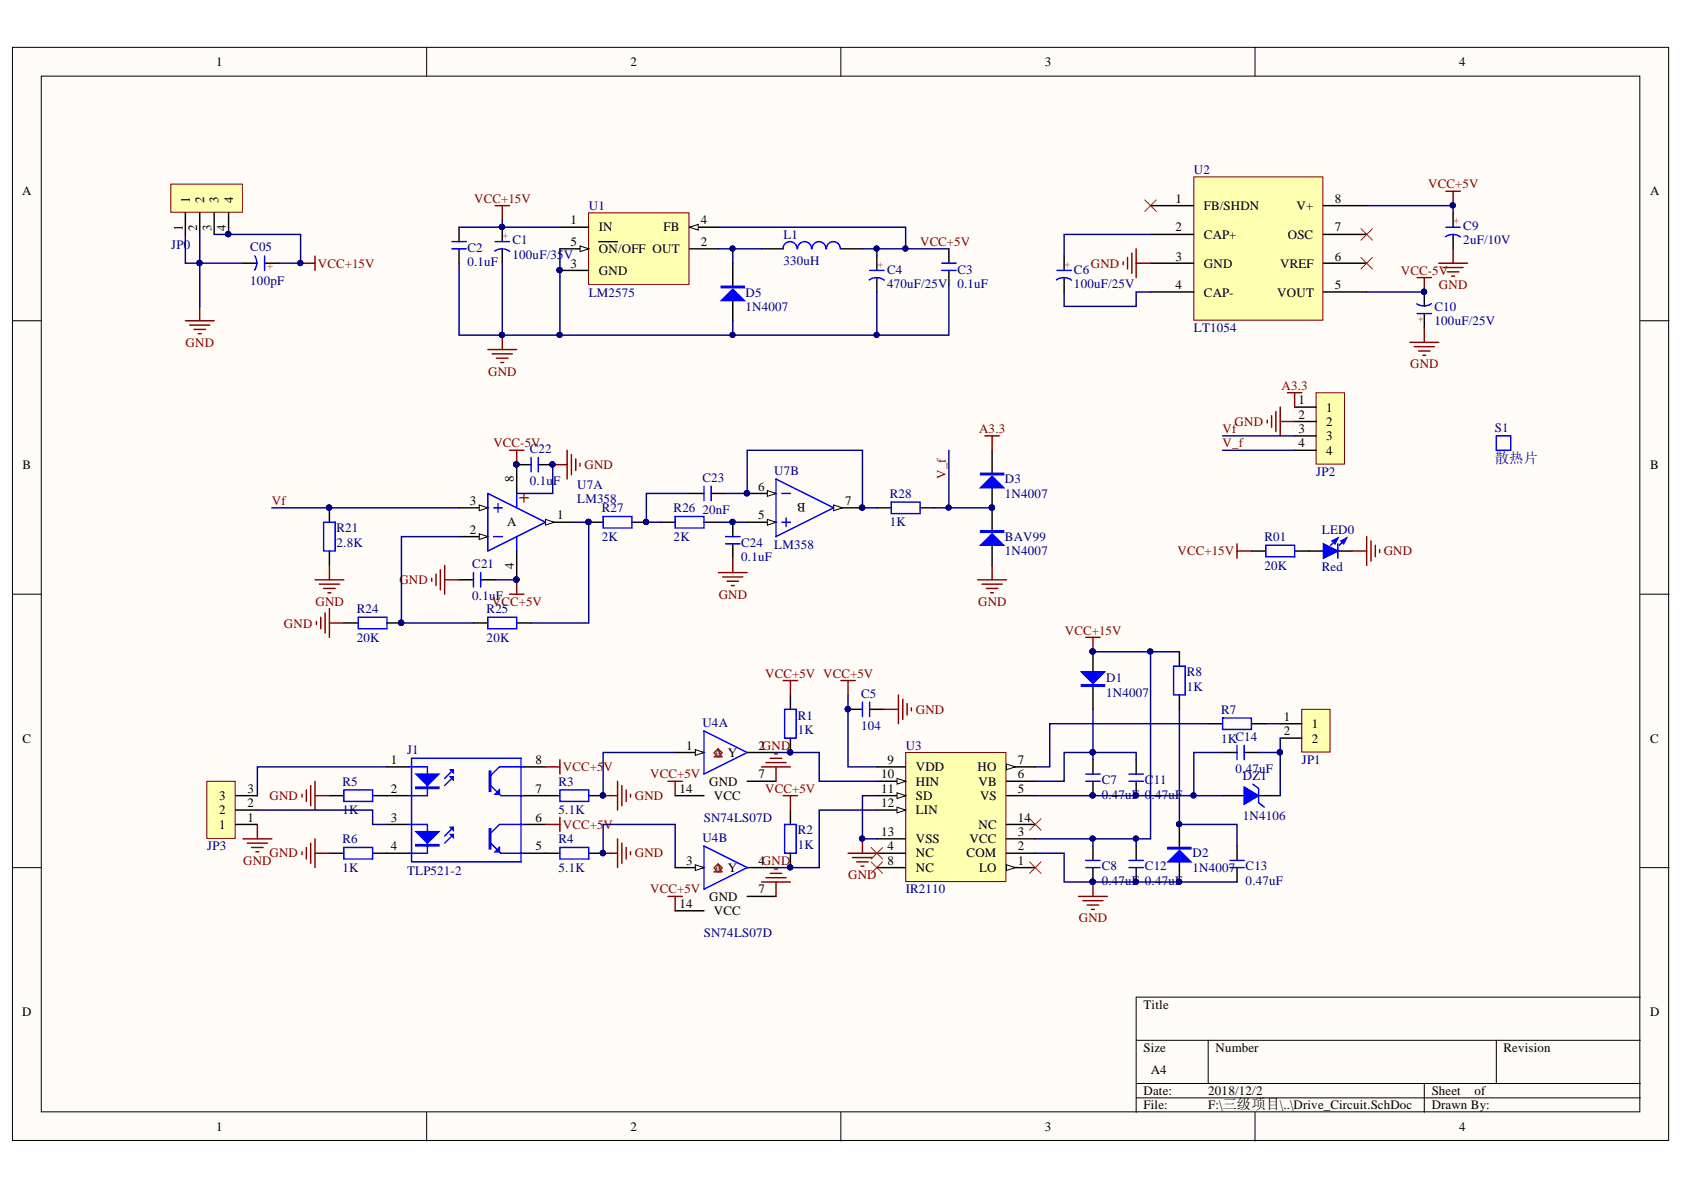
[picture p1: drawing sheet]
<svg xmlns="http://www.w3.org/2000/svg" width="297mm" height="210mm" viewBox="0 0 297 210" stroke-linecap="round" stroke-linejoin="round" font-family="sans-serif">
<defs><g id="words">
<text font-size="2.5" fill="#000080" x="263.7" y="81.7">散热片</text>
<g font-size="2.3">
<text x="38.1" y="11.7">1</text>
<text x="111.2" y="11.7">2</text>
<text x="184.3" y="11.7">3</text>
<text x="257.4" y="11.7">4</text>
<text x="3.9" y="34.5">A</text>
<text x="33.5" y="35.7" transform="rotate(-90 33.5 35.7)">1</text>
<text x="36" y="35.7" transform="rotate(-90 36 35.7)">2</text>
<text x="38.6" y="35.7" transform="rotate(-90 38.6 35.7)">3</text>
<text x="41.1" y="35.7" transform="rotate(-90 41.1 35.7)">4</text>
<text x="207.4" y="35.7">1</text>
<text x="235.4" y="35.7">8</text>
<text x="291.1" y="34.5">A</text>
<text x="32.2" y="40.7" transform="rotate(-90 32.2 40.7)">1</text>
<text x="34.8" y="40.7" transform="rotate(-90 34.8 40.7)">2</text>
<text x="37.3" y="40.7" transform="rotate(-90 37.3 40.7)">3</text>
<text x="39.8" y="40.7" transform="rotate(-90 39.8 40.7)">4</text>
<text x="100.6" y="39.5">1</text>
<text x="105.6" y="40.8">IN</text>
<text x="117" y="40.8">FB</text>
<text x="123.6" y="39.5">4</text>
<text x="207.4" y="40.8">2</text>
<text x="212.4" y="37">FB/SHDN</text>
<text x="228.7" y="37">V+</text>
<text x="235.4" y="40.8">7</text>
<text x="100.6" y="43.4">5</text>
<text x="100.6" y="47.2">3</text>
<text x="105.6" y="44.7">ON/OFF OUT</text>
<text x="123.6" y="43.4">2</text>
<text x="207.4" y="46">3</text>
<text x="212.4" y="42.1">CAP+</text>
<text x="212.4" y="47.2">GND</text>
<text x="225.8" y="47.2">VREF</text>
<text x="227.2" y="42.1">OSC</text>
<text x="235.4" y="46">6</text>
<text x="105.6" y="48.5">GND</text>
<text x="207.4" y="51">4</text>
<text x="212.4" y="52.3">CAP-</text>
<text x="225.3" y="52.3">VOUT</text>
<text x="235.4" y="51">5</text>
<text x="229" y="71.3">1</text>
<text x="229" y="73.9">2</text>
<text x="229" y="76.4">3</text>
<text x="233.9" y="72.6">1</text>
<text x="233.9" y="75.1">2</text>
<text x="233.9" y="77.7">3</text>
<text x="4" y="82.7">B</text>
<text x="229" y="78.9">4</text>
<text x="233.9" y="80.2">4</text>
<text x="291.1" y="82.7">B</text>
<text x="82.9" y="89.1">3</text>
<text x="90.7" y="85" transform="rotate(-90 90.7 85)">8</text>
<text x="133.7" y="86.5">6</text>
<text x="142.1" y="88.8" transform="rotate(-180 142.1 88.8)">B</text>
<text x="149.1" y="89.1">7</text>
<text x="82.9" y="94.1">2</text>
<text x="89.5" y="92.9">A</text>
<text x="98.3" y="91.6">1</text>
<text x="133.7" y="91.6">5</text>
<text x="90.7" y="100.4" transform="rotate(-90 90.7 100.4)">4</text>
<text x="4" y="131">C</text>
<text x="226.5" y="127.2">1</text>
<text x="226.5" y="129.7">2</text>
<text x="231.4" y="128.4">1</text>
<text x="231.4" y="131">2</text>
<text x="291.1" y="131">C</text>
<text x="68.9" y="134.8">1</text>
<text x="94.5" y="134.8">8</text>
<text x="121" y="132.2">1</text>
<text x="125.9" y="133.5">A Y</text>
<text x="133.8" y="137.3">7</text>
<text x="133.8" y="132.2">2GND</text>
<text x="155.4" y="137.3">10</text>
<text x="156.5" y="134.8">9</text>
<text x="161.5" y="136">VDD</text>
<text x="172.4" y="136">HO</text>
<text x="179.5" y="137.3">6</text>
<text x="179.5" y="134.8">7</text>
<text x="38.6" y="143.6">2</text>
<text x="38.6" y="141.1">3</text>
<text x="43.6" y="142.4">2</text>
<text x="43.6" y="139.8">3</text>
<text x="68.9" y="139.8">2</text>
<text x="94.5" y="139.8">7</text>
<text x="119.8" y="139.8">14</text>
<text x="125.1" y="138.6">GND</text>
<text x="125.9" y="141.1">VCC</text>
<text x="155.4" y="139.8">11</text>
<text x="155.4" y="142.4">12</text>
<text x="161.5" y="138.6">HIN</text>
<text x="161.5" y="141.1">SD</text>
<text x="161.5" y="143.6">LIN</text>
<text x="172.6" y="138.6">VB</text>
<text x="172.9" y="141.1">VS</text>
<text x="179.5" y="139.8">5</text>
<text x="38.6" y="146.2">1</text>
<text x="43.6" y="144.9">1</text>
<text x="68.9" y="144.9">3</text>
<text x="68.9" y="150">4</text>
<text x="94.5" y="144.9">6</text>
<text x="94.5" y="150">5</text>
<text x="155.4" y="147.4">13</text>
<text x="156.5" y="150">4</text>
<text x="161.5" y="148.7">VSS</text>
<text x="171" y="148.7">VCC</text>
<text x="172.6" y="146.2">NC</text>
<text x="179.5" y="150">2</text>
<text x="179.5" y="147.4">3</text>
<text x="179.5" y="144.9">14</text>
<text x="121" y="152.5">3</text>
<text x="125.9" y="153.8">A Y</text>
<text x="133.8" y="152.5">4GND</text>
<text x="156.5" y="152.5">8</text>
<text x="161.5" y="151.2">NC</text>
<text x="161.5" y="153.8">NC</text>
<text x="170.5" y="151.2">COM</text>
<text x="172.7" y="153.8">LO</text>
<text x="179.5" y="152.5">1</text>
<text x="119.8" y="160.1">14</text>
<text x="125.1" y="158.9">GND</text>
<text x="125.9" y="161.4">VCC</text>
<text x="133.8" y="157.6">7</text>
<text x="3.9" y="179.2">D</text>
<text x="201.7" y="177.9">Title</text>
<text x="291.1" y="179.2">D</text>
<text x="201.7" y="185.6">Size</text>
<text x="214.4" y="185.6">Number</text>
<text x="265.2" y="185.6">Revision</text>
<text x="203" y="189.4">A4</text>
<text x="201.7" y="193.2">Date:</text>
<text x="201.7" y="195.7">File:</text>
<text x="213.1" y="193.2">2018/12/2</text>
<text x="213.1" y="195.7">F:\三级项目\..\Drive_Circuit.SchDoc</text>
<text x="252.5" y="193.2">Sheet</text>
<text x="252.5" y="195.7">Drawn By:</text>
<text x="260.1" y="193.2">of</text>
<text x="38.1" y="199.5">1</text>
<text x="111.2" y="199.5">2</text>
<text x="184.3" y="199.5">3</text>
<text x="257.4" y="199.5">4</text>
</g>
<g font-size="2.3" fill="#800000">
<text x="83.6" y="35.7">VCC+15V</text>
<text x="251.9" y="33.2">VCC+5V</text>
<text x="56.1" y="47.2">VCC+15V</text>
<text x="162.3" y="43.4">VCC+5V</text>
<text x="192.4" y="47.2">GND</text>
<text x="247.1" y="48.5">VCC-5V</text>
<text x="253.8" y="51">GND</text>
<text x="32.7" y="61.2">GND</text>
<text x="248.7" y="65">GND</text>
<text x="86.1" y="66.2">GND</text>
<text x="226.1" y="68.8">A3.3</text>
<text x="172.7" y="76.4">A3.3</text>
<text x="215.7" y="76.4">Vf</text>
<text x="217.8" y="75.1">GND</text>
<text x="87" y="78.9">VCC-5V</text>
<text x="103.1" y="82.7">GND</text>
<text x="215.7" y="78.9">V_f</text>
<text x="48" y="89.1">Vf</text>
<text x="166.9" y="84.5" transform="rotate(-90 166.9 84.5)">V_f</text>
<text x="207.7" y="97.9">VCC+15V</text>
<text x="244.1" y="97.9">GND</text>
<text x="55.6" y="106.9">GND</text>
<text x="70.4" y="103">GND</text>
<text x="86.8" y="106.9">VCC+5V</text>
<text x="126.8" y="105.6">GND</text>
<text x="172.5" y="106.9">GND</text>
<text x="50.1" y="110.7">GND</text>
<text x="187.8" y="112">VCC+15V</text>
<text x="135" y="119.6">VCC+5V VCC+5V</text>
<text x="161.5" y="125.9">GND</text>
<text x="99.3" y="136">VCC+5</text>
<text x="106.5" y="136">V</text>
<text x="114.7" y="137.3">VCC+5V</text>
<text x="47.5" y="141.1">GND</text>
<text x="112" y="141.1">GND</text>
<text x="135" y="139.8">VCC+5V</text>
<text x="99.3" y="146.2">VCC+5</text>
<text x="106.5" y="146.2">V</text>
<text x="42.9" y="152.5">GND</text>
<text x="47.5" y="151.2">GND</text>
<text x="112" y="151.2">GND</text>
<text x="149.6" y="155.1">GND</text>
<text x="114.7" y="157.6">VCC+5V</text>
<text x="190.3" y="162.7">GND</text>
</g>
<g font-size="2.3" fill="#000080">
<text x="210.6" y="30.7">U2</text>
<text x="103.9" y="37">U1</text>
<text x="258.1" y="40.6">C9</text>
<text x="30.2" y="43.9">JP0</text>
<text x="44.1" y="44.2">C05</text>
<text x="82.5" y="44.4">C2</text>
<text x="82.5" y="47">0.1uF</text>
<text x="90.4" y="43.1">C1</text>
<text x="90.4" y="45.7">100uF/35</text>
<text x="99.4" y="45.7">V</text>
<text x="138.2" y="42.1">L1</text>
<text x="138.2" y="46.7">330uH</text>
<text x="258.1" y="43.1">2uF/10V</text>
<text x="44.1" y="50.3">100pF</text>
<text x="103.9" y="52.3">LM2575</text>
<text x="131.5" y="52.3">D5</text>
<text x="156.5" y="48.3">C4</text>
<text x="156.5" y="50.8">470uF/25V</text>
<text x="168.9" y="48.3">C3</text>
<text x="168.9" y="50.8">0.1uF</text>
<text x="189.4" y="48.3">C6</text>
<text x="189.4" y="50.8">100uF/25V</text>
<text x="131.5" y="54.8">1N4007</text>
<text x="210.6" y="58.6">LT1054</text>
<text x="253" y="54.8">C10</text>
<text x="253" y="57.4">100uF/25V</text>
<text x="263.7" y="76.1">S1</text>
<text x="93.5" y="79.9">C22</text>
<text x="136.6" y="83.7">U7B</text>
<text x="232.1" y="84">JP2</text>
<text x="93.5" y="85.5">0.1u</text>
<text x="97.6" y="85.5">F</text>
<text x="101.8" y="86.3">U7A</text>
<text x="101.8" y="88.8">LM358</text>
<text x="123.9" y="85">C23</text>
<text x="157" y="87.8">R28</text>
<text x="177.3" y="85.3">D3</text>
<text x="177.3" y="87.8">1N4007</text>
<text x="59.4" y="93.9">R21</text>
<text x="106.1" y="90.3">R27</text>
<text x="106.1" y="95.4">2K</text>
<text x="118.8" y="90.3">R26</text>
<text x="118.8" y="95.4">2K</text>
<text x="123.9" y="90.6">20nF</text>
<text x="157" y="92.9">1K</text>
<text x="177.3" y="95.4">BAV99</text>
<text x="223" y="95.4">R01</text>
<text x="233.2" y="94.1">LED0</text>
<text x="59.4" y="96.4">2.8K</text>
<text x="83.3" y="100.2">C21</text>
<text x="130.7" y="96.4">C24</text>
<text x="130.7" y="98.9">0.1uF</text>
<text x="136.6" y="96.9">LM358</text>
<text x="177.3" y="97.9">1N4007</text>
<text x="223" y="100.5">20K</text>
<text x="233.2" y="100.7">Red</text>
<text x="83.3" y="105.9">0.1uF</text>
<text x="62.9" y="108.2">R24</text>
<text x="62.9" y="113.2">20K</text>
<text x="85.8" y="108.2">R25</text>
<text x="85.8" y="113.2">20K</text>
<text x="209.3" y="119.3">R8</text>
<text x="151.9" y="123.1">C5</text>
<text x="195.1" y="120.3">D1</text>
<text x="195.1" y="122.9">1N4007</text>
<text x="209.3" y="121.8">1K</text>
<text x="215.4" y="125.9">R7</text>
<text x="123.9" y="128.2">U4A</text>
<text x="140.7" y="126.9">R1</text>
<text x="140.7" y="129.4">1K</text>
<text x="151.9" y="128.7">104</text>
<text x="215.4" y="131">1KC14</text>
<text x="71.8" y="133">J1</text>
<text x="159.8" y="132.2">U3</text>
<text x="217.9" y="136.3">0.47uF</text>
<text x="219.2" y="137.6">DZ1</text>
<text x="229.6" y="134.8">JP1</text>
<text x="60.4" y="138.6">R5</text>
<text x="60.4" y="143.6">1K</text>
<text x="98.5" y="138.6">R3</text>
<text x="98.5" y="143.6">5.1K</text>
<text x="194.3" y="138.3">C7</text>
<text x="194.3" y="140.9">0.47uF 0</text>
<text x="202" y="138.3">C11</text>
<text x="203.1" y="140.9">.47uF</text>
<text x="36.5" y="150">JP3</text>
<text x="60.4" y="148.7">R6</text>
<text x="98.5" y="148.7">R4</text>
<text x="123.9" y="148.5">U4B</text>
<text x="124.2" y="144.9">SN74LS07D</text>
<text x="140.7" y="147.2">R2</text>
<text x="140.7" y="149.7">1K</text>
<text x="219.2" y="144.7">1N4106</text>
<text x="60.4" y="153.8">1K</text>
<text x="71.8" y="154.3">TLP521-2</text>
<text x="98.5" y="153.8">5.1K</text>
<text x="194.3" y="153.5">C8</text>
<text x="202" y="153.5">C12</text>
<text x="210.3" y="151.2">D2</text>
<text x="210.3" y="153.8">1N4007</text>
<text x="219.7" y="153.5">C13</text>
<text x="159.8" y="157.6">IR2110</text>
<text x="194.3" y="156.1">0.47uF 0.47uF</text>
<text x="219.7" y="156.1">0.47uF</text>
<text x="124.2" y="165.3">SN74LS07D</text>
</g>
<g font-size="1.9" fill="#f00">
<text x="88.7" y="41.1" transform="rotate(90 88.7 41.1)">+</text>
<text x="256.4" y="38.5" transform="rotate(90 256.4 38.5)">+</text>
<text x="48.2" y="46.6" transform="rotate(-180 48.2 46.6)">+</text>
<text x="154.9" y="46.1" transform="rotate(90 154.9 46.1)">+</text>
<text x="187.8" y="46.1" transform="rotate(90 187.8 46.1)">+</text>
<text x="251.1" y="56.9" transform="rotate(-90 251.1 56.9)">+</text>
</g>
</g></defs>
<g fill="#fffcf8" stroke="#000" stroke-width=".18">
<path d="M2.2 8.4h292.1v192.8h-292.1z"/>
<path d="M7.3 13.4h281.9v182.7h-281.9z"/>
</g>
<g fill="none" stroke="#000" stroke-width=".18">
<path d="M75.3 8.4v5M148.3 8.4v5M221.4 8.4v5M2.2 56.6h5.1M289.3 56.6h5.1M2.2 104.8h5.1M289.3 104.8h5.1M2.2 153h5.1M289.3 153h5.1M289.3 175.9h-88.9v20.3M75.3 196.2v5.1M148.3 196.2v5.1"/>
<path d="M200.4 183.5h88.9M200.4 191.1h88.9M200.4 193.7h88.9M213.1 183.5v7.6M221.4 196.2v5.1M251.2 191.1v5.1M263.9 183.5v7.6"/>
</g>
<path d="M30.1 32.5h12.7v4.9h-12.7z" fill="#ffffb0" stroke="#800000" stroke-width=".18"/>
<path d="M32.7 37.5v3.9M35.2 37.5v3.9M37.8 37.5v3.9M40.3 37.5v3.9M42.9 46.4h2.5M46.7 46.4h2.5" fill="none" stroke="#000" stroke-width=".25"/>
<g fill="#000080" stroke="#000080" stroke-width=".18">
<circle cx="40.3" cy="41.3" r=".46"/>
<circle cx="53" cy="46.4" r=".46"/>
</g>
<path d="M44.9 45.2h.1a2.26 2.26 0 0 1-.1 2.5M46.7 45.2v2.5" fill="none" stroke="#00f" stroke-width=".25"/>
<path d="M32.7 56.6h5.1M33.5 57.3h3.5M34.2 58.1h2.1M35 58.9h.5M35.2 54v2.6M53 46.4h2.6M55.6 45.2v2.5" fill="none" stroke="#800000" stroke-width=".25"/>
<path d="M103.8 37.5h17.7v12.7h-17.7z" fill="#ffffb0" stroke="#800000" stroke-width=".18"/>
<path d="M121.6 40.1h5.1" fill="none" stroke="#000" stroke-width=".25"/>
<path d="M121.6 40.1l1.6-.5v1z" fill="#fffcf8"/>
<path d="M121.6 40.1l1.6-.5v1z" fill="none" stroke="#000" stroke-width=".18"/>
<path d="M98.8 43.9h5" fill="none" stroke="#000" stroke-width=".25"/>
<path d="M102.3 43.4l1.5 .5-1.5 .5z" fill="#fffcf8"/>
<path d="M102.3 43.4l1.5 .5-1.5 .5z" fill="none" stroke="#000" stroke-width=".18"/>
<g fill="none" stroke="#000" stroke-width=".25">
<path d="M81 40.1v2.5M81 43.9v2.5M88.6 40.1v2.5M88.6 43.9v2.5M98.8 47.7h5M98.8 40.1h5M105.6 42.6h3.3M121.6 43.9h5.1M129.3 46.4v4.1M129.3 52.8v3.8M154.7 45.2v2.5M154.7 49v2.5"/>
<path d="M167.4 43.9v2.5M167.4 47.7v2.5"/>
</g>
<g fill="#000080" stroke="#000080" stroke-width=".18">
<circle cx="98.7" cy="47.6" r=".46"/>
<circle cx="88.5" cy="40" r=".46"/>
<circle cx="88.5" cy="59.1" r=".46"/>
</g>
<path d="M79.7 42.6h2.5M79.7 43.9h2.5M87.3 44.3l.1-.1a2.23 2.23 0 0 1 2.5 .1M87.3 42.6h2.6M153.3 49.4l.1-.1a2.25 2.25 0 0 1 2.6 .1M153.4 47.7h2.5M166.1 47.7h2.5M166.1 46.4h2.5" fill="none" stroke="#00f" stroke-width=".25"/>
<path d="M87.3 36.3h2.6M88.6 36.3v2.5M88.6 59.1v2.6M86.1 61.7h5M86.8 62.4h3.6M87.6 63.2h2M88.3 63.9h.6" fill="none" stroke="#800000" stroke-width=".25"/>
<path d="M127.2 53l2.1-2 2 2z" fill="#00f"/>
<g fill="none" stroke="#00f" stroke-width=".25">
<path d="M127.2 53l2.1-2 2 2zM127.2 50.5h4.1v.2h-4.1zM127.2 50.6h4.1M140.6 43.9a1.23 1.23 0 0 0-1.2-1.3 1.23 1.23 0 0 0-1.3 1.3M143.1 43.9a1.22 1.22 0 0 0-1.2-1.3 1.22 1.22 0 0 0-1.2 1.3M145.7 43.9a1.22 1.22 0 0 0-1.3-1.3 1.22 1.22 0 0 0-1.2 1.3M148.2 43.9a1.22 1.22 0 0 0-1.2-1.3 1.22 1.22 0 0 0-1.2 1.3M186.3 49.4l.1-.1a2.28 2.28 0 0 1 2.6 .1M186.4 47.7h2.6M250 55.3h2.5M252.5 53.6h-.1a2.27 2.27 0 0 1-2.5 0M255 41.8l.1-.1a2.25 2.25 0 0 1 2.5 .1"/>
<path d="M255 40.1h2.6"/>
</g>
<path d="M256.3 37.5v2.6M134.3 43.9h3.8M148.3 43.9h3.8M187.7 45.2v2.5M187.7 49v2.5M251.2 51.5v2.5M251.2 55.3v2.5M256.3 41.4v2.5" fill="none" stroke="#000" stroke-width=".25"/>
<circle cx="251.2" cy="51.5" r=".46" fill="#000080" stroke="#000080" stroke-width=".18"/>
<path d="M210.6 31.2h22.7v25.3h-22.7z" fill="#ffffb0" stroke="#800000" stroke-width=".18"/>
<path d="M202.9 36.3h7.7M233.4 36.3h7.7M202.9 41.4h7.7M202.9 46.4h7.7M202.9 51.5h7.7M233.4 41.4h7.7M233.4 46.4h7.7M233.4 51.5h7.7M81 94.7h5.1" fill="none" stroke="#000" stroke-width=".25"/>
<g fill="none" stroke="#800000" stroke-width=".25">
<path d="M255 33.7h2.6M256.3 33.7v2.6M198.1 46.2v.5M198.9 45.4v2M199.6 44.7v3.5M200.4 43.9v5.1M200.4 46.4h2.5M250 49h2.5M251.2 49v2.5M251.2 57.8v2.6M253.8 46.4h5.1M254.5 47.2h3.6"/>
<path d="M255.3 48h2M256.1 48.7h.5M256.3 43.9v2.5M248.7 60.4h5.1M249.5 61.1h3.5M250.2 61.9h2M251 62.7h.5"/>
</g>
<g fill="#000080" stroke="#000080" stroke-width=".18">
<circle cx="251.2" cy="51.5" r=".46"/>
<circle cx="256.3" cy="36.2" r=".46"/>
</g>
<path d="M84.5 94.1l1.6 .6-1.6 .5z" fill="#fffcf8"/>
<path d="M84.5 94.1l1.6 .6-1.6 .5z" fill="none" stroke="#000" stroke-width=".18"/>
<path d="M81 89.6h5.1" fill="none" stroke="#000" stroke-width=".25"/>
<path d="M84.5 89.1l1.6 .5-1.6 .5z" fill="#fffcf8"/>
<path d="M84.5 89.1l1.6 .5-1.6 .5z" fill="none" stroke="#000" stroke-width=".18"/>
<path d="M96.2 92.1h5.1" fill="none" stroke="#000" stroke-width=".25"/>
<path d="M96.2 91.6l1.5 .5-1.5 .5z" fill="#fffcf8"/>
<path d="M96.2 91.6l1.5 .5-1.5 .5z" fill="none" stroke="#000" stroke-width=".18"/>
<path d="M86.1 87l10.1 5.1-10.1 5.1zM87.1 94.7h1.5M87.1 89.6h1.5M87.8 88.8v1.5M91.1 87v2.6M91.1 94.7v2.5" fill="none" stroke="#00f" stroke-width=".25"/>
<path d="M91.1 82v5M91.1 97.2v5.1M131.8 92.1h5.1" fill="none" stroke="#000" stroke-width=".25"/>
<g fill="#000080" stroke="#000080" stroke-width=".18">
<circle cx="91.1" cy="81.9" r=".46"/>
<circle cx="91.1" cy="102.2" r=".47"/>
</g>
<path d="M91.6 87.8h1.6M92.4 87v1.6" fill="none" stroke="#f00" stroke-width=".25"/>
<path d="M135.4 91.6l1.5 .5-1.5 .5z" fill="#fffcf8"/>
<path d="M135.4 91.6l1.5 .5-1.5 .5z" fill="none" stroke="#000" stroke-width=".18"/>
<path d="M131.8 87h5.1" fill="none" stroke="#000" stroke-width=".25"/>
<path d="M135.4 86.5l1.5 .5-1.5 .5z" fill="#fffcf8"/>
<path d="M135.4 86.5l1.5 .5-1.5 .5z" fill="none" stroke="#000" stroke-width=".18"/>
<circle cx="131.7" cy="87" r=".47" fill="#000080" stroke="#000080" stroke-width=".18"/>
<path d="M147 89.6h5.1" fill="none" stroke="#000" stroke-width=".25"/>
<path d="M147 89.1l1.6 .5-1.6 .5z" fill="#fffcf8"/>
<path d="M147 89.1l1.6 .5-1.6 .5z" fill="none" stroke="#000" stroke-width=".18"/>
<g fill="#000080" stroke="#000080" stroke-width=".18">
<circle cx="152.1" cy="89.5" r=".46"/>
<circle cx="131.7" cy="87" r=".47"/>
<circle cx="58" cy="89.5" r=".46"/>
<circle cx="70.7" cy="109.8" r=".47"/>
<circle cx="103.8" cy="92.1" r=".46"/>
<circle cx="114" cy="92.1" r=".46"/>
<circle cx="97.4" cy="81.9" r=".46"/>
<circle cx="91.1" cy="81.9" r=".46"/>
<circle cx="129.2" cy="92.1" r=".46"/>
<circle cx="174.9" cy="89.5" r=".46"/>
</g>
<g fill="none" stroke="#00f" stroke-width=".25">
<path d="M57.1 92.1h2v5.1h-2zM93.7 80.7v2.5M95 80.7v2.5M106.4 91.1h5.1v2h-5.1zM119.1 91.1h5.1v2h-5.1zM124.2 85.8v2.5M125.4 85.8v2.5M128 95.9h2.5M128 94.7h2.5M136.9 84.5l10.1 5.1-10.1 5.1zM137.9 87h1.5M137.9 92.1h1.5"/>
<path d="M138.7 91.4v1.5M157.2 88.6h5.1v2h-5.1zM63.2 108.9h5.1v2h-5.1zM83.5 101v2.5M84.8 101v2.5M86.1 108.9h5v2h-5z"/>
</g>
<g fill="none" stroke="#000" stroke-width=".25">
<path d="M175 79.4v4.1M58.1 89.6v2.5M58.1 97.2v2.5M91.1 82h2.6M95 82h2.5M103.8 92.1h2.6M111.5 92.1h2.5M116.5 92.1h2.6M121.6 87h2.6M124.2 92.1h2.5M125.4 87h2.6M129.3 92.1v2.6"/>
<path d="M129.3 95.9v2.6M154.7 89.6h2.5M162.3 89.6h2.5M175 85.8v3.8M60.6 109.9h2.6M68.3 109.9h2.5M81 102.3h2.5M83.5 109.9h2.6M84.8 102.3h2.5M91.1 109.9h2.6"/>
</g>
<path d="M173 86l2-2 2 2z" fill="#00f"/>
<path d="M173 86l2-2 2 2zM173 83.5h4v.2h-4zM173 83.6h4" fill="none" stroke="#00f" stroke-width=".25"/>
<circle cx="174.9" cy="89.5" r=".46" fill="#000080" stroke="#000080" stroke-width=".18"/>
<path d="M175 89.6v4M175 95.9v3.8" fill="none" stroke="#000" stroke-width=".25"/>
<path d="M173 96.2l2-2.1 2 2.1z" fill="#00f"/>
<path d="M173 96.2l2-2.1 2 2.1zM173 93.6h4v.3h-4zM173 93.8h4" fill="none" stroke="#00f" stroke-width=".25"/>
<g fill="#000080" stroke="#000080" stroke-width=".18">
<circle cx="174.9" cy="89.5" r=".46"/>
<circle cx="91.1" cy="102.2" r=".47"/>
<circle cx="97.4" cy="81.9" r=".46"/>
<circle cx="91.1" cy="81.9" r=".46"/>
</g>
<g fill="none" stroke="#800000" stroke-width=".25">
<path d="M89.9 79.4h2.5M91.1 79.4v2.6M100 79.4v5.1M173.7 76.9h2.6M175 76.9v2.5M58.1 99.7v2.6M78.4 99.7v5.1M97.5 82h2.5M100.8 80.2v3.5M101.6 80.9v2.1M102.3 81.7v.5M129.3 98.5v2.5"/>
<path d="M175 99.7v2.6M55.6 102.3h5M55.8 109.6v.5M56.3 103h3.6M56.6 108.9v2M57.1 103.8h2M57.3 108.1v3.6M57.8 104.6h.6M58.1 107.3v5.1M58.1 109.9h2.5M76.1 102v.5M76.9 101.3v2"/>
<path d="M77.7 100.5v3.5M78.4 102.3h2.6M89.9 104.8h2.5M91.1 102.3v2.5M126.7 101h5.1M127.5 101.8h3.5M128.2 102.5h2.1M129 103.3h.5M172.5 102.3h5M173.2 103h3.6M174 103.8h2M174.7 104.6h.6"/>
</g>
<path d="M119.1 132.7h5.1M131.8 137.8h5.1M119.1 140.3h5.1" fill="none" stroke="#000" stroke-width=".25"/>
<path d="M122.6 132.2l1.6 .5-1.6 .5z" fill="#fffcf8"/>
<path d="M122.6 132.2l1.6 .5-1.6 .5z" fill="none" stroke="#000" stroke-width=".18"/>
<path d="M131.8 132.7h5.1M119.1 153h5.1M131.8 158.1h5.1M119.1 160.7h5.1" fill="none" stroke="#000" stroke-width=".25"/>
<path d="M124.2 128.9l7.6 3.8-7.6 3.8z" fill="none" stroke="#00f" stroke-width=".25"/>
<path d="M126 132.8l.7-.7 .7 .7-.7 .7zM126 133.5h1.4" fill="none" stroke="#f00" stroke-width=".25"/>
<path d="M122.6 152.5l1.6 .5-1.6 .5z" fill="#fffcf8"/>
<path d="M122.6 152.5l1.6 .5-1.6 .5z" fill="none" stroke="#000" stroke-width=".18"/>
<path d="M131.8 153h5.1" fill="none" stroke="#000" stroke-width=".25"/>
<path d="M124.2 149.2l7.6 3.8-7.6 3.8z" fill="none" stroke="#00f" stroke-width=".25"/>
<path d="M126 153.1l.7-.7 .7 .7-.7 .7zM126 153.8h1.4" fill="none" stroke="#f00" stroke-width=".25"/>
<path d="M36.5 137.8h5v10.1h-5z" fill="#ffffb0" stroke="#800000" stroke-width=".18"/>
<path d="M41.6 145.4h3.8M41.6 142.9h3.8M41.6 140.3h3.8" fill="none" stroke="#000" stroke-width=".25"/>
<path d="M42.9 148h5M43.6 148.7h3.6M44.4 149.5h2M45.1 150.2h.6M45.4 145.4v2.6" fill="none" stroke="#800000" stroke-width=".25"/>
<path d="M159.7 132.7h17.7v22.8h-17.7z" fill="#ffffb0" stroke="#800000" stroke-width=".18"/>
<path d="M177.5 153h5.1" fill="none" stroke="#000" stroke-width=".25"/>
<path d="M177.5 152.5l1.6 .5-1.6 .5z" fill="#fffcf8"/>
<path d="M177.5 152.5l1.6 .5-1.6 .5z" fill="none" stroke="#000" stroke-width=".18"/>
<path d="M177.5 137.8h5.1M177.5 135.3h5.1M154.7 150.5h5M177.5 150.5h5.1M177.5 148h5.1M177.5 140.3h5.1" fill="none" stroke="#000" stroke-width=".25"/>
<path d="M177.5 134.8l1.6 .5-1.6 .5z" fill="#fffcf8"/>
<path d="M177.5 134.8l1.6 .5-1.6 .5z" fill="none" stroke="#000" stroke-width=".18"/>
<path d="M154.7 135.3h5M154.7 137.8h5M154.7 153h5" fill="none" stroke="#000" stroke-width=".25"/>
<path d="M158.2 137.3l1.5 .5-1.5 .5z" fill="#fffcf8"/>
<path d="M158.2 137.3l1.5 .5-1.5 .5z" fill="none" stroke="#000" stroke-width=".18"/>
<path d="M154.7 140.3h5" fill="none" stroke="#000" stroke-width=".25"/>
<path d="M158.2 139.8l1.5 .5-1.5 .6z" fill="#fffcf8"/>
<path d="M158.2 139.8l1.5 .5-1.5 .6z" fill="none" stroke="#000" stroke-width=".18"/>
<path d="M154.7 142.9h5" fill="none" stroke="#000" stroke-width=".25"/>
<path d="M158.2 142.4l1.5 .5-1.5 .5z" fill="#fffcf8"/>
<path d="M158.2 142.4l1.5 .5-1.5 .5z" fill="none" stroke="#000" stroke-width=".18"/>
<g fill="none" stroke="#000" stroke-width=".25">
<path d="M192.8 115v3.8M139.4 122.6v2.5M139.4 130.2v2.5M149.6 125.1h2.5M153.4 125.1h2.5M192.8 121.1v4M192.8 134v2.5M192.8 137.8v2.5M213.1 127.7h2.6M220.7 127.7h2.6M139.4 142.9v2.5M139.4 150.5v2.5"/>
<path d="M154.7 148h5M177.5 145.4h5.1M192.8 149.2v2.6M192.8 153v2.6"/>
</g>
<g fill="#000080" stroke="#000080" stroke-width=".18">
<circle cx="139.4" cy="132.7" r=".46"/>
<circle cx="139.4" cy="153" r=".46"/>
<circle cx="149.5" cy="125.1" r=".46"/>
<circle cx="192.7" cy="140.3" r=".46"/>
<circle cx="192.7" cy="155.5" r=".46"/>
<circle cx="192.7" cy="114.9" r=".46"/>
</g>
<path d="M138.4 125.1h2v5.1h-2zM152.1 123.8v2.6M153.4 123.8v2.6M191.5 137.8h2.6M191.5 136.5h2.6M215.7 126.6h5v2.1h-5zM138.4 145.4h2v5.1h-2zM191.5 153h2.6M191.5 151.8h2.6" fill="none" stroke="#00f" stroke-width=".25"/>
<path d="M190.8 118.5h4l-2 2z" fill="#00f"/>
<path d="M190.8 118.5h4l-2 2zM190.8 120.8h4v.3h-4zM190.8 120.9h4" fill="none" stroke="#00f" stroke-width=".25"/>
<g fill="#000080" stroke="#000080" stroke-width=".18">
<circle cx="192.7" cy="114.9" r=".46"/>
<circle cx="192.7" cy="155.5" r=".46"/>
<circle cx="152.1" cy="147.9" r=".46"/>
</g>
<g fill="none" stroke="#800000" stroke-width=".25">
<path d="M138.1 120h2.6M139.4 120v2.6M148.3 120h2.6M149.6 120v2.6M155.9 125.1h2.6M158.5 122.6v5.1M159.2 123.3v3.6M160 124.1v2M160.8 124.9v.5M138.1 140.3h2.6M139.4 140.3v2.6M149.6 150.5h5.1"/>
<path d="M150.3 151.3h3.6M151.1 152h2M151.9 152.8h.5M152.1 148v2.5M190.2 158.1h5.1M191 158.9h3.6M191.8 159.6h2M192.8 155.6v2.5M192.5 160.4h.5"/>
</g>
<path d="M153.7 149.5l2 2M153.7 152l2 2.1M155.7 149.5l-2 2M155.7 152l-2 2.1M181.6 144.4l2 2M181.6 152l2 2.1M183.6 144.4l-2 2M183.6 152l-2 2.1" fill="none" stroke="#f00" stroke-width=".18"/>
<path d="M229.6 125.1h5v7.6h-5z" fill="#ffffb0" stroke="#800000" stroke-width=".18"/>
<path d="M225.8 127.7h3.8M225.8 130.2h3.8" fill="none" stroke="#000" stroke-width=".25"/>
<path d="M232.1 69.3h5.1v12.6h-5.1z" fill="#ffffb0" stroke="#800000" stroke-width=".18"/>
<path d="M228.4 71.8h3.8M228.4 74.3h3.8M228.4 76.9h3.8M228.4 79.4h3.8M220.7 97.2h2.6M228.4 97.2h5M236 97.2h2.5" fill="none" stroke="#000" stroke-width=".25"/>
<g fill="none" stroke="#800000" stroke-width=".25">
<path d="M223.5 74.1v.5M224.3 73.3v2.1M225.1 72.6v3.5M225.8 71.8v5.1M225.8 74.3h2.6M227.1 69.3h2.5M228.4 69.3v2.5M218.2 95.9v2.6M218.2 97.2h2.5M117.8 137.8h2.6M119.1 137.8v2.5M134.3 135.3h5.1"/>
<path d="M135.1 134.5h3.6M135.9 133.7h2M136.6 133h.5M136.9 135.3v2.5M117.8 158.1h2.6M119.1 158.1v2.6M134.3 155.6h5.1M135.1 154.8h3.6M135.9 154.1h2M136.6 153.3h.5M136.9 155.6v2.5"/>
</g>
<path d="M201.9 35.3l2.1 2M204 35.3l-2.1 2M240 40.3l2.1 2.1M240 45.4l2.1 2M242.1 40.3l-2.1 2.1M242.1 45.4l-2.1 2" fill="none" stroke="#f00" stroke-width=".18"/>
<path d="M223.3 96.2h5.1v2h-5.1z" fill="none" stroke="#00f" stroke-width=".25"/>
<path d="M233.4 95.9l2.6 1.3-2.6 1.3z" fill="#00f"/>
<path d="M233.4 95.9l2.6 1.3-2.6 1.3zM236 94.9l-1.3 1.3M237.5 94.9l-1.3 1.3" fill="none" stroke="#00f" stroke-width=".25"/>
<path d="M235 95.4l1-.5-.5 1z" fill="#00f"/>
<path d="M235 95.4l1-.5-.5 1z" fill="none" stroke="#00f" stroke-width=".25"/>
<path d="M236.5 95.4l1-.5-.5 1z" fill="#00f"/>
<path d="M236 95.9v2.6M236.5 95.4l1-.5-.5 1zM72.1 135.3h3.3v5h-3.3M80 137l-1.6 1.6M80 135.8l-1.6 1.5M86.6 138.6l1.7 1.7h4.1M92.4 135.3h-4.3l-1.5 1.5M72.6 152v-18.3h19.3v18.3" fill="none" stroke="#00f" stroke-width=".25"/>
<path d="M238.5 97.2h2.6M241.1 94.7v5M241.8 95.4v3.6M242.6 96.2v2M243.4 96.9v.5" fill="none" stroke="#800000" stroke-width=".25"/>
<path d="M68.3 135.3h3.8M92.4 135.3h3.8M68.3 140.3h3.8M92.4 140.3h3.8" fill="none" stroke="#000" stroke-width=".25"/>
<path d="M73.4 136.5h4l-2 2.1z" fill="#00f"/>
<path d="M73.4 136.5h4l-2 2.1zM73.4 138.8h4v.3h-4zM73.4 139h4" fill="none" stroke="#00f" stroke-width=".25"/>
<path d="M79.4 135.8h.6v.5z" fill="#00f"/>
<path d="M79.4 135.8h.6v.5z" fill="none" stroke="#00f" stroke-width=".25"/>
<path d="M79.4 137h.6v.6z" fill="#00f"/>
<path d="M79.4 137h.6v.6zM86.3 136h.3v3.6h-.3zM86.4 136v3.6" fill="none" stroke="#00f" stroke-width=".25"/>
<path d="M87.3 140.1l.8-.8v.8z" fill="#00f"/>
<path d="M72.1 145.4h3.3v5.1h-3.3M72.6 152h19.3M80 147.2l-1.6 1.5M80 145.9l-1.6 1.6M86.6 148.7l1.7 1.8h4.1M87.3 140.1l.8-.8v.8zM92.4 145.4h-4.3l-1.5 1.5" fill="none" stroke="#00f" stroke-width=".25"/>
<path d="M68.3 145.4h3.8M68.3 150.5h3.8M92.4 145.4h3.8M92.4 150.5h3.8" fill="none" stroke="#000" stroke-width=".25"/>
<path d="M73.4 146.7h4l-2 2z" fill="#00f"/>
<path d="M73.4 146.7h4l-2 2zM73.4 149h4v.2h-4zM73.4 149.1h4" fill="none" stroke="#00f" stroke-width=".25"/>
<path d="M79.4 145.9h.6v.5z" fill="#00f"/>
<path d="M79.4 145.9h.6v.5z" fill="none" stroke="#00f" stroke-width=".25"/>
<path d="M79.4 147.2h.6v.5z" fill="#00f"/>
<path d="M79.4 147.2h.6v.5zM86.3 146.2h.3v3.5h-.3zM86.4 146.2v3.5" fill="none" stroke="#00f" stroke-width=".25"/>
<path d="M87.3 150.2l.8-.7v.7z" fill="#00f"/>
<path d="M60.6 139.3h5.1v2.1h-5.1zM98.8 139.3h5v2.1h-5zM60.6 149.5h5.1v2h-5.1zM87.3 150.2l.8-.7v.7zM98.8 149.5h5v2h-5z" fill="none" stroke="#00f" stroke-width=".25"/>
<g fill="none" stroke="#800000" stroke-width=".25">
<path d="M54 139.3v2.1M54.8 138.6v3.5M55.6 137.8v5.1M96.2 135.3h2.6M98.8 134v2.5M108.9 137.8v5.1M109.7 138.6v3.5M110.5 139.3v2.1M53.3 140.1v.5M53.3 150.2v.6M54 149.5v2M54.8 148.7v3.6"/>
<path d="M55.6 140.3h2.5M55.6 150.5h2.5M55.6 148v5M96.2 145.4h2.6M98.8 144.2v2.5M106.4 140.3h2.5M106.4 150.5h2.5M108.9 148v5M109.7 148.7v3.6M110.5 149.5v2M111.2 140.1v.5M111.2 150.2v.6"/>
</g>
<path d="M58.1 140.3h2.5M58.1 150.5h2.5M65.7 140.3h2.6M65.7 150.5h2.6M96.2 140.3h2.6M96.2 150.5h2.6M103.8 140.3h2.6M103.8 150.5h2.6M208 145.4v4.1M208 151.8v3.8" fill="none" stroke="#000" stroke-width=".25"/>
<g fill="#000080" stroke="#000080" stroke-width=".18">
<circle cx="106.3" cy="140.3" r=".46"/>
<circle cx="106.3" cy="150.5" r=".46"/>
<circle cx="208" cy="155.5" r=".46"/>
<circle cx="208" cy="145.4" r=".46"/>
</g>
<path d="M206 152l2-2 2.1 2z" fill="#00f"/>
<path d="M207 117.5h2v5.1h-2zM199.1 137.8h2.6M199.1 136.5h2.6M218.2 131.5v2.5M219.5 131.5v2.5M199.1 153h2.6M199.1 151.8h2.6M206 152l2-2 2.1 2zM206 149.5h4.1v.2h-4.1zM206 149.6h4.1M216.9 153h2.6M216.9 151.8h2.6" fill="none" stroke="#00f" stroke-width=".25"/>
<g fill="#000080" stroke="#000080" stroke-width=".18">
<circle cx="208" cy="155.5" r=".46"/>
<circle cx="208" cy="145.4" r=".46"/>
<circle cx="192.7" cy="114.9" r=".46"/>
<circle cx="200.4" cy="140.3" r=".46"/>
<circle cx="200.4" cy="155.5" r=".46"/>
<circle cx="35.2" cy="46.4" r=".46"/>
<circle cx="40.3" cy="41.3" r=".46"/>
<circle cx="53" cy="46.4" r=".46"/>
<circle cx="88.5" cy="40" r=".46"/>
<circle cx="88.5" cy="59.1" r=".46"/>
<circle cx="98.7" cy="47.6" r=".46"/>
<circle cx="98.7" cy="59.1" r=".46"/>
<circle cx="129.2" cy="43.8" r=".46"/>
<circle cx="129.2" cy="59.1" r=".46"/>
<circle cx="154.6" cy="43.8" r=".46"/>
<circle cx="159.7" cy="43.8" r=".46"/>
<circle cx="154.6" cy="59.1" r=".46"/>
<circle cx="251.2" cy="51.5" r=".46"/>
<circle cx="256.3" cy="36.2" r=".46"/>
<circle cx="91.1" cy="102.2" r=".47"/>
<circle cx="103.8" cy="92.1" r=".46"/>
<circle cx="70.7" cy="109.8" r=".47"/>
<circle cx="97.4" cy="81.9" r=".46"/>
<circle cx="129.2" cy="92.1" r=".46"/>
<circle cx="114" cy="92.1" r=".46"/>
<circle cx="131.7" cy="87" r=".47"/>
<circle cx="152.1" cy="89.5" r=".46"/>
<circle cx="167.3" cy="89.5" r=".46"/>
<circle cx="174.9" cy="89.5" r=".46"/>
<circle cx="58" cy="89.5" r=".46"/>
<circle cx="139.4" cy="132.7" r=".46"/>
<circle cx="139.4" cy="153" r=".46"/>
<circle cx="192.7" cy="132.7" r=".47"/>
<circle cx="192.7" cy="147.9" r=".46"/>
<circle cx="192.7" cy="155.5" r=".46"/>
<circle cx="149.5" cy="125.1" r=".46"/>
<circle cx="152.1" cy="147.9" r=".46"/>
<circle cx="106.3" cy="140.3" r=".46"/>
<circle cx="106.3" cy="150.5" r=".46"/>
<circle cx="200.4" cy="147.9" r=".46"/>
<circle cx="202.9" cy="114.9" r=".46"/>
<circle cx="210.5" cy="140.3" r=".46"/>
<circle cx="192.7" cy="140.3" r=".46"/>
<circle cx="225.8" cy="132.7" r=".47"/>
</g>
<path d="M191.5 112.4h2.6M192.8 112.4v2.6" fill="none" stroke="#800000" stroke-width=".25"/>
<path d="M208 115v2.5M200.4 134v2.5M200.4 137.8v2.5M208 122.6v2.5M215.7 132.7h2.5M219.5 132.7h2.5M200.4 149.2v2.6M200.4 153v2.6M215.7 140.3h3.8M218.2 149.2v2.6M218.2 153v2.6M222 140.3h3.8" fill="none" stroke="#000" stroke-width=".25"/>
<g fill="none" stroke="#000080" stroke-width=".25">
<path d="M88.6 38.8v1.3M241.1 36.3h15.2v1.2M32.7 41.4v5h10.2M35.2 41.4v12.6M37.8 41.4h15.2v5h-3.8M81 40.1h17.8M81 46.4v12.7h7.6v-12.7M98.8 43.9v15.2h-10.2M126.7 43.9h7.6M126.7 40.1h33v3.8M129.3 56.6v2.5h-30.5M129.3 43.9v2.5"/>
<path d="M152.1 43.9h15.3M154.7 51.5v7.6h-25.4M154.7 43.9v1.3M167.4 50.2v8.9h-12.7M187.7 51.5v2.5h12.7v-2.5h2.5M202.9 41.4h-15.2v3.8M241.1 51.5h10.1M167.4 79.4v10.2M215.7 76.9h12.7M215.7 79.4h12.7M47.9 89.6h33.1M81 94.7h-10.2v15.2h12.7"/>
<path d="M97.5 82v5h-6.4M101.3 92.1h2.5v17.8h-10.1M121.6 87h-7.6v5.1h2.5M126.7 92.1h5.1M128 87h3.8v-7.6h20.3v10.2h2.6M164.8 89.6h10.2M87.3 102.3h3.8M192.8 115h15.2M202.9 115v33h-2.5M68.3 135.3h-22.9v5M119.1 132.7h-12.7v7.6M136.9 132.7h7.6v5.1h10.2"/>
<path d="M149.6 122.6v12.7h5.1M192.8 134v-1.3h-5.1v5.1h-5.1M192.8 125.1v7.6h7.6v1.3M208 125.1v20.3h10.2v3.8M213.1 127.7h-27.9v7.6h-2.6M215.7 132.7h-5.1v7.6h-28M223.3 127.7h2.5M225.8 130.2v2.5h-3.8M45.4 142.9h20.3v2.5h2.6M106.4 150.5v-5.1h12.7v7.6M154.7 142.9h-10.2v10.1h-7.6M154.7 140.3h-2.6v7.7h2.6"/>
<path d="M182.6 148h10.2v1.2M182.6 150.5h5.1v5.1h30.5M192.8 148h7.6v1.2"/>
</g>
<path d="M219.5 138.8l2.5 1.5-2.5 1.6z" fill="#00f"/>
<path d="M263.9 76.9h2.6v2.5h-2.6zM219.5 138.8l2.5 1.5-2.5 1.6zM221 138.3l1 .8v2.5l1 .8" fill="none" stroke="#00f" stroke-width=".25"/>
<path d="M225.8 132.7v7.6M210.6 140.3h5.1" fill="none" stroke="#000080" stroke-width=".25"/>
<g fill="#000080" stroke="#000080" stroke-width=".18">
<circle cx="225.8" cy="132.7" r=".47"/>
<circle cx="210.5" cy="140.3" r=".46"/>
</g>
<use href="#words"/>
</svg>
